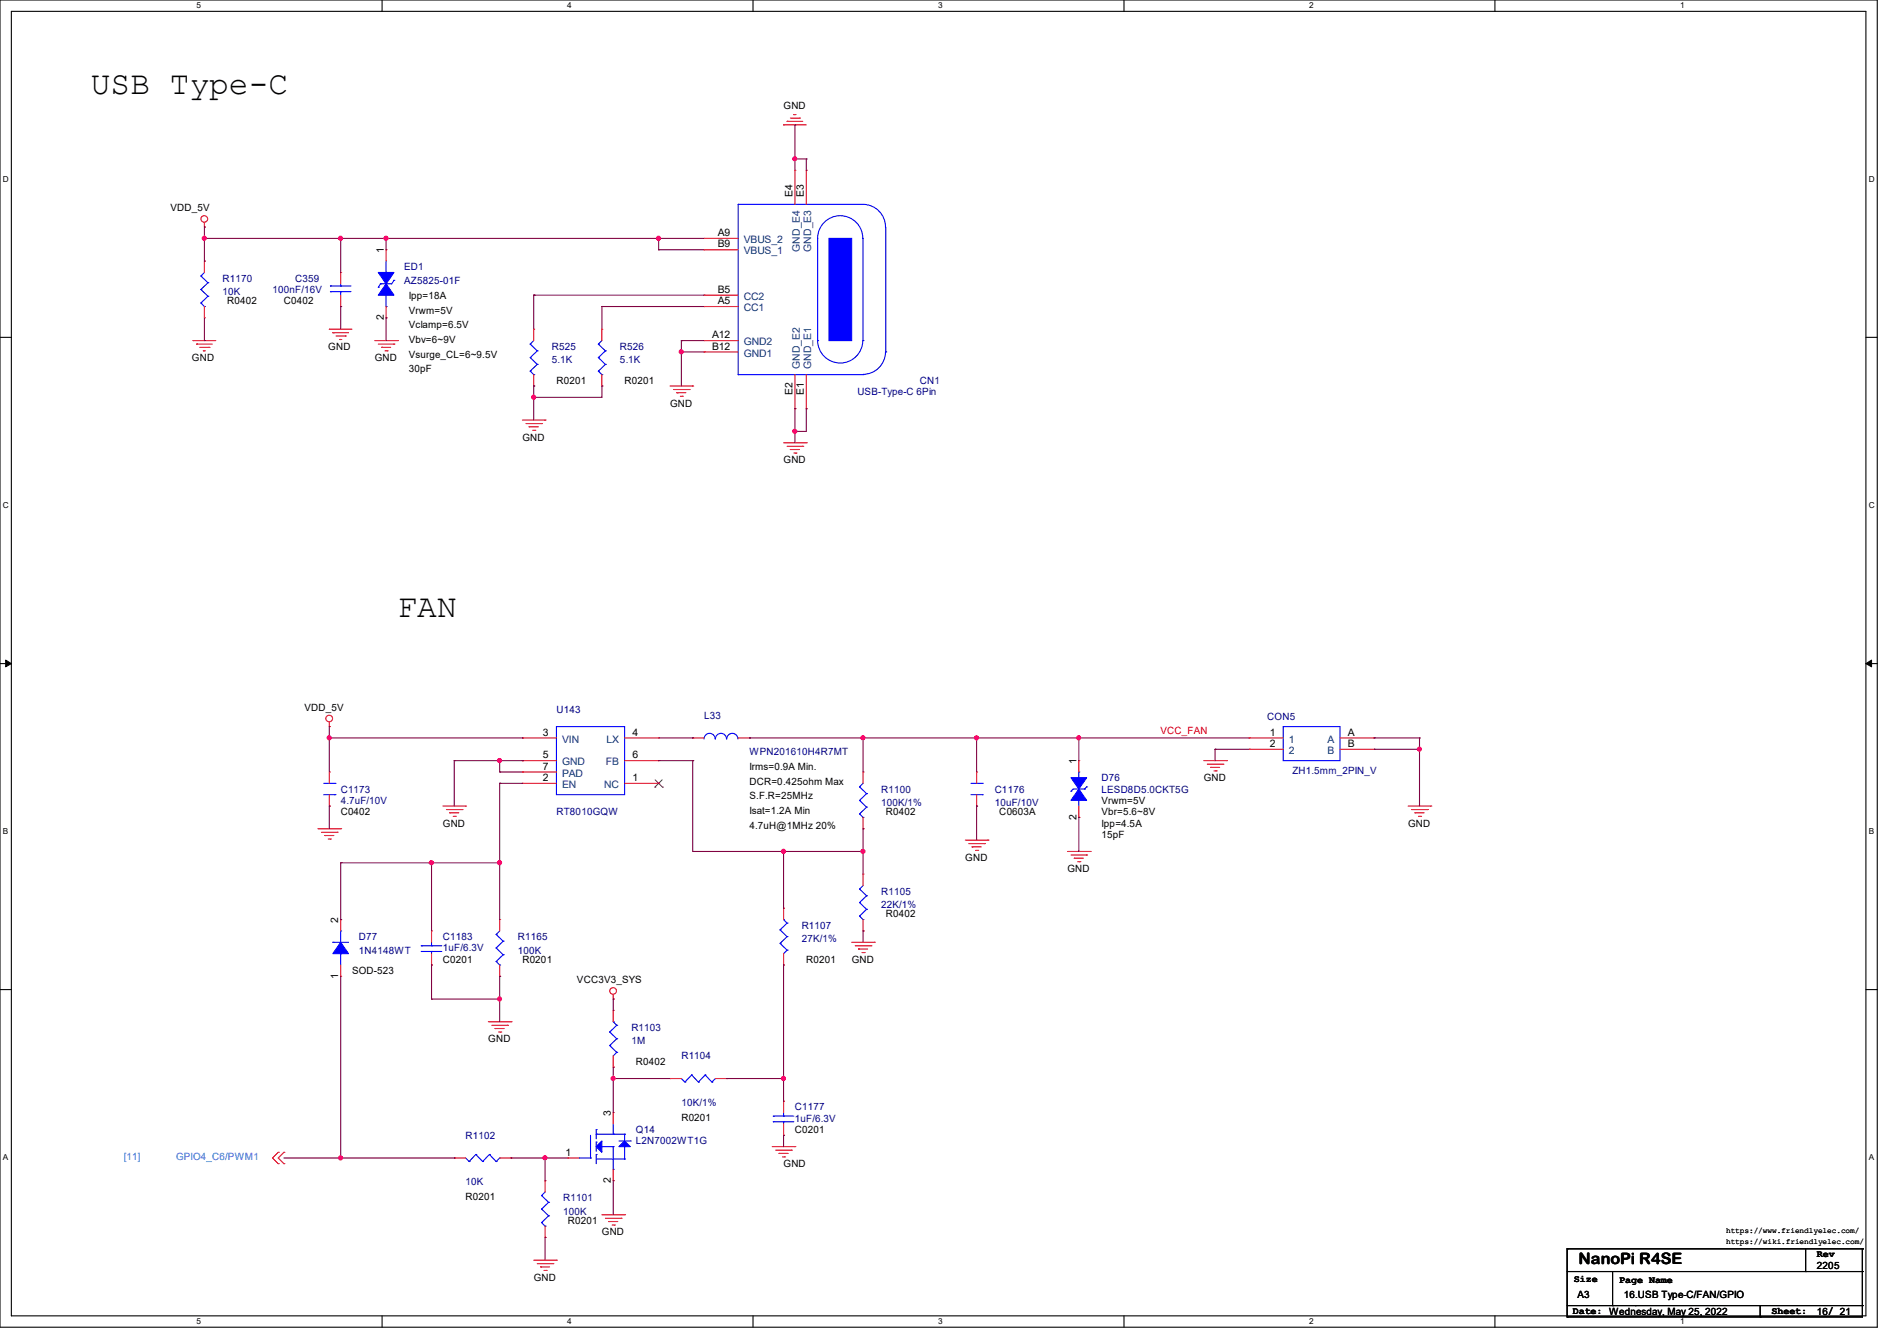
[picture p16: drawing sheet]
<svg xmlns="http://www.w3.org/2000/svg" width="297mm" height="210mm" viewBox="0 0 297 210" stroke-linecap="round" stroke-linejoin="round" font-family="sans-serif">
<defs><g id="words">
<g font-size="5.1">
<text x="14.2" y="14.8">USB Type-C</text>
<text x="62.2" y="96.6">FAN</text>
</g>
<text font-size="2.5" x="247.1" y="197.9">NanoPi R4SE</text>
<g font-size="1.6">
<text x="122.7" y="17.1">GND</text>
<text x="26.7" y="33.1">VDD_5V</text>
<text x="124.1" y="30.8" transform="rotate(-90 124.1 30.8)">E4</text>
<text x="125.9" y="30.8" transform="rotate(-90 125.9 30.8)">E3</text>
<text x="60.1" y="39.7" transform="rotate(-90 60.1 39.7)">1</text>
<text x="112.4" y="38.7">B9</text>
<text x="112.4" y="37">A9</text>
<text x="35.6" y="47.7">R0402</text>
<text x="44.4" y="47.7">C0402</text>
<text x="64" y="46.8">Ipp=18A</text>
<text x="112.4" y="47.6">A5</text>
<text x="112.4" y="45.8">B5</text>
<text x="60.1" y="50.1" transform="rotate(-90 60.1 50.1)">2</text>
<text x="64" y="49.1">Vrwm=5V</text>
<text x="64" y="51.4">Vclamp=6.5V</text>
<text x="64" y="53.7">Vbv=6~9V</text>
<text x="111.5" y="53">A12</text>
<text x="30.1" y="56.6">GND</text>
<text x="51.4" y="54.8">GND</text>
<text x="58.7" y="56.6">GND</text>
<text x="64" y="56">Vsurge_CL=6~9.5V</text>
<text x="64" y="58.3">30pF</text>
<text x="111.5" y="54.7">B12</text>
<text x="87.1" y="60.1">R0201</text>
<text x="97.8" y="60.1">R0201</text>
<text x="104.9" y="63.7">GND</text>
<text x="124.1" y="61.9" transform="rotate(-90 124.1 61.9)">E2</text>
<text x="125.9" y="61.9" transform="rotate(-90 125.9 61.9)">E1</text>
<text x="81.8" y="69">GND</text>
<text x="122.7" y="72.6">GND</text>
<text x="47.7" y="111.3">VDD_5V</text>
<text x="85" y="115.2">3</text>
<text x="85" y="118.7">5</text>
<text x="99" y="115.2">4</text>
<text x="99" y="118.7">6</text>
<text x="168.5" y="119.7" transform="rotate(-90 168.5 119.7)">1</text>
<text x="198.8" y="115.2">1</text>
<text x="198.8" y="117">2</text>
<text x="211" y="115.2">A</text>
<text x="211" y="117">B</text>
<text x="85" y="122.3">2</text>
<text x="85" y="120.5">7</text>
<text x="99" y="122.3">1</text>
<text x="117.3" y="120.6">Irms=0.9A Min.</text>
<text x="117.3" y="122.9">DCR=0.425ohm Max</text>
<text x="117.3" y="125.2">S.F.R=25MHz</text>
<text x="172.5" y="125.9">Vrwm=5V</text>
<text x="188.5" y="122.3">GND</text>
<text x="53.3" y="127.7">C0402</text>
<text x="69.3" y="129.5">GND</text>
<text x="117.3" y="127.5">Isat=1.2A Min</text>
<text x="117.3" y="129.8">4.7uH@1MHz 20%</text>
<text x="138.7" y="127.7">R0402</text>
<text x="156.5" y="127.7">C0603A</text>
<text x="168.5" y="128.4" transform="rotate(-90 168.5 128.4)">2</text>
<text x="172.5" y="127.7">Vbr=5.6~8V</text>
<text x="172.5" y="129.5">Ipp=4.5A</text>
<text x="172.5" y="131.2">15pF</text>
<text x="220.5" y="129.5">GND</text>
<text x="151.1" y="134.8">GND</text>
<text x="167.1" y="136.6">GND</text>
<text x="138.7" y="143.7">R0402</text>
<text x="53" y="144.6" transform="rotate(-90 53 144.6)">2</text>
<text x="53" y="153.2" transform="rotate(-90 53 153.2)">1</text>
<text x="55.1" y="152.6">SOD-523</text>
<text x="69.3" y="150.8">C0201</text>
<text x="81.8" y="150.8">R0201</text>
<text x="90.3" y="154">VCC3V3_SYS</text>
<text x="126.2" y="150.8">R0201</text>
<text x="133.3" y="150.8">GND</text>
<text x="76.5" y="163.2">GND</text>
<text x="99.6" y="166.8">R0402</text>
<text x="95.6" y="174.8" transform="rotate(-90 95.6 174.8)">3</text>
<text x="106.7" y="175.5">R0201</text>
<text x="124.5" y="177.5">C0201</text>
<text x="88.6" y="181">1</text>
<text x="95.6" y="185.2" transform="rotate(-90 95.6 185.2)">2</text>
<text x="122.7" y="182.8">GND</text>
<text x="72.9" y="188">R0201</text>
<text x="88.9" y="191.7">R0201</text>
<text x="94.2" y="193.5">GND</text>
<text x="284.5" y="196.9">Rev</text>
<text x="83.6" y="200.6">GND</text>
<text x="246.4" y="200.7">Size</text>
<text x="247" y="203.2">A3</text>
<text x="253.5" y="201">Page Name</text>
<text x="254.3" y="203.2">16.USB Type-C/FAN/GPIO</text>
<text x="284.5" y="198.8">2205</text>
<text x="246.3" y="205.7">Date: Wednesday, May 25, 2022</text>
<text x="277.4" y="205.7">Sheet:</text>
<text x="284.5" y="205.9">16/ 21</text>
</g>
<g font-size="1.6" fill="#003f7f">
<text x="116.5" y="39.8">VBUS_1</text>
<text x="116.5" y="38.1">VBUS_2</text>
<text x="125.2" y="39.4" transform="rotate(-90 125.2 39.4)">GND_E4</text>
<text x="127" y="39.4" transform="rotate(-90 127 39.4)">GND_E3</text>
<text x="116.5" y="46.9">CC2</text>
<text x="116.5" y="48.7">CC1</text>
<text x="116.5" y="55.8">GND1</text>
<text x="116.5" y="54.1">GND2</text>
<text x="125.2" y="57.8" transform="rotate(-90 125.2 57.8)">GND_E2</text>
<text x="127" y="57.8" transform="rotate(-90 127 57.8)">GND_E1</text>
<text x="88" y="116.3">VIN</text>
<text x="88" y="119.8">GND</text>
<text x="94.9" y="119.8">FB</text>
<text x="95" y="116.3">LX</text>
<text x="201.8" y="116.3">1</text>
<text x="201.8" y="118.1">2</text>
<text x="207.9" y="116.3">A</text>
<text x="207.9" y="118.1">B</text>
<text x="88" y="123.4">EN</text>
<text x="88" y="121.6">PAD</text>
<text x="94.6" y="123.4">NC</text>
</g>
<g font-size="1.6" fill="#00007f">
<text x="34.8" y="44.1">R1170</text>
<text x="34.8" y="46.2">10K</text>
<text x="42.7" y="45.9">100nF/16V</text>
<text x="46.2" y="44.1">C359</text>
<text x="63.3" y="42.3">ED1</text>
<text x="63.3" y="44.4">AZ5825-01F</text>
<text x="86.4" y="54.8">R525</text>
<text x="86.4" y="56.9">5.1K</text>
<text x="97.1" y="54.8">R526</text>
<text x="97.1" y="56.9">5.1K</text>
<text x="134.2" y="61.9">USB-Type-C 6Pin</text>
<text x="144" y="60.1">CN1</text>
<text x="87.1" y="111.7">U143</text>
<text x="110.2" y="112.6">L33</text>
<text x="198.4" y="112.7">CON5</text>
<text x="117.3" y="118.2">WPN201610H4R7MT</text>
<text x="53.3" y="124.1">C1173</text>
<text x="53.3" y="125.9">4.7uF/10V</text>
<text x="138" y="124.1">R1100</text>
<text x="155.7" y="124.1">C1176</text>
<text x="172.5" y="122.3">D76</text>
<text x="172.5" y="124.1">LESD8D5.0CKT5G</text>
<text x="202.4" y="121.3">ZH1.5mm_2PIN_V</text>
<text x="87.1" y="127.7">RT8010GQW</text>
<text x="138" y="126.2">100K/1%</text>
<text x="155.7" y="126.2">10uF/10V</text>
<text x="138" y="140.1">R1105</text>
<text x="138" y="142.2">22K/1%</text>
<text x="56.2" y="147.2">D77</text>
<text x="56.2" y="149.3">1N4148WT</text>
<text x="69.3" y="147.2">C1183</text>
<text x="69.3" y="149">1uF/6.3V</text>
<text x="81.1" y="147.2">R1165</text>
<text x="81.1" y="149.3">100K</text>
<text x="125.5" y="145.5">R1107</text>
<text x="125.5" y="147.6">27K/1%</text>
<text x="98.8" y="161.5">R1103</text>
<text x="98.8" y="163.6">1M</text>
<text x="106.7" y="165.9">R1104</text>
<text x="106.7" y="173.2">10K/1%</text>
<text x="124.5" y="173.9">C1177</text>
<text x="72.9" y="178.3">R1102</text>
<text x="99.6" y="177.5">Q14</text>
<text x="99.6" y="179.2">L2N7002WT1G</text>
<text x="124.5" y="175.7">1uF/6.3V</text>
<text x="72.9" y="185.6">10K</text>
<text x="88.2" y="188.1">R1101</text>
<text x="88.2" y="190.2">100K</text>
</g>
<text font-size="1.6" fill="#f00" x="181.7" y="115">VCC_FAN</text>
<g font-size="1.6" fill="#007fff">
<text x="19.4" y="181.7">[11]</text>
<text x="27.6" y="181.7">GPIO4_C6/PWM1</text>
</g>
<g font-size="1.3">
<text x="30.8" y="1.3">5</text>
<text x="88.8" y="1.3">4</text>
<text x="146.9" y="1.3">3</text>
<text x="205" y="1.3">2</text>
<text x="263.1" y="1.3">1</text>
<text x=".5" y="28.4">D</text>
<text x="292.6" y="28.4">D</text>
<text x=".5" y="79.5">C</text>
<text x="292.6" y="79.5">C</text>
<text x=".5" y="130.6">B</text>
<text x="292.6" y="130.6">B</text>
<text x=".5" y="181.7">A</text>
<text x="292.6" y="181.7">A</text>
<text x="30.8" y="207.4">5</text>
<text x="88.8" y="207.4">4</text>
<text x="146.9" y="207.4">3</text>
<text x="205" y="207.4">2</text>
<text x="263.1" y="207.4">1</text>
</g>
<g font-size="1.2">
<text x="270.3" y="194.8">https://wiki.friendlyelec.com/</text>
<text x="270.3" y="193">https://www.friendlyelec.com/</text>
</g>
</g></defs>
<path d="M0 0h293.9v207.9h-293.9zM1.8 1.8h290.3v204.3h-290.3z" fill="none" stroke="#000" stroke-width=".17"/>
<g fill="#fff">
<path d="M30.8 .2h.7v1.4h-.7z"/>
<path d="M30.8 206.2h.7v1.4h-.7z"/>
</g>
<path d="M59.8 0v1.8M59.8 206.1v1.8" fill="none" stroke="#000" stroke-width=".17"/>
<g fill="#fff">
<path d="M88.8 .2h.7v1.4h-.7z"/>
<path d="M88.8 206.2h.7v1.4h-.7z"/>
</g>
<path d="M117.9 0v1.8M117.9 206.1v1.8" fill="none" stroke="#000" stroke-width=".17"/>
<g fill="#fff">
<path d="M146.9 .2h.7v1.4h-.7z"/>
<path d="M146.9 206.2h.7v1.4h-.7z"/>
</g>
<path d="M176 0v1.8M176 206.1v1.8" fill="none" stroke="#000" stroke-width=".17"/>
<g fill="#fff">
<path d="M205 .2h.7v1.4h-.7z"/>
<path d="M205 206.2h.7v1.4h-.7z"/>
</g>
<path d="M234.1 0v1.8M234.1 206.1v1.8" fill="none" stroke="#000" stroke-width=".17"/>
<g fill="#fff">
<path d="M263.1 .2h.6v1.4h-.6z"/>
<path d="M263.1 206.2h.6v1.4h-.6z"/>
<path d="M.5 27.3h.9v1.4h-.9z"/>
<path d="M292.6 27.3h.9v1.4h-.9z"/>
<path d="M.5 78.4h.9v1.4h-.9z"/>
<path d="M292.6 78.4h.9v1.4h-.9z"/>
</g>
<path d="M0 52.8h1.8M292.1 52.8h1.8" fill="none" stroke="#000" stroke-width=".17"/>
<g fill="#fff">
<path d="M.5 129.5h.8v1.4h-.8z"/>
<path d="M292.6 129.5h.8v1.4h-.8z"/>
</g>
<path d="M0 103.9h1.8M292.1 103.9h1.8" fill="none" stroke="#000" stroke-width=".17"/>
<path d="M.9 103.4l.9 .5-.9 .5zM292.1 103.9l.9-.5v1z" fill="#000" stroke="#000" stroke-width=".16"/>
<g fill="#fff">
<path d="M.5 180.5h.8v1.4h-.8z"/>
<path d="M292.6 180.5h.8v1.4h-.8z"/>
</g>
<g fill="none" stroke="#000" stroke-width=".17">
<path d="M0 155h1.8M292.1 155h1.8M245.4 195.6h.1M245.4 199.1h46.2M245.4 195.6v10.6M245.4 195.6h46.2M252.5 199.1v5.4M282.7 199.1h.1M282.7 195.6v3.5M291.6 199.1h.1M291.6 195.6h.1M291.6 195.6v10.6h-46.2"/>
<path d="M245.4 206.2h.1M245.4 204.5h46.2M252.5 204.5h.1M256 204.5h.1M275.6 206.2h.1M275.6 204.5v1.7M291.6 204.5h.1"/>
</g>
<g fill="none" stroke="#f00" stroke-width=".17">
<path d="M122.7 19.6h.1M122.7 19.6h3.5M123.2 19h.1M123.2 19h2.5M123.7 18.5h1.5M124.3 17.9h.1M124.3 17.9h.3M125.2 18.5h.1M32 35.6h.1M32 34.8v.8M60.5 39.1h.1M60.5 39.1v1.8"/>
<path d="M110.2 39.1h.1M110.2 37.3h.1M110.2 39.1h5.4M110.2 37.3h5.4M124.5 26.7h.1M124.5 26.7v5.3M126.2 26.7h.1M126.2 26.7v5.3M30.2 53.3h.1M30.2 53.3h3.6M30.8 53.9h.1M30.8 53.9h2.4"/>
<path d="M31.3 54.4h1.4M31.8 54.9h.1M31.8 54.9h.4M32 40.9h.1M32 49.8h.1M32 40.9v1.8M32 48v1.8M32.7 54.4h.1M51.6 51.6h.1M51.6 51.6h3.5M52.1 52.1h.1M52.1 52.1h2.5"/>
<path d="M52.6 52.6h1.5M53.2 53.2h.1M53.2 53.2h.3M53.3 42.7h.1M53.3 48h.1M53.3 42.7v1.7M53.3 46.2v1.8M54.1 52.6h.1M58.7 53.3h3.5M59.2 53.9h2.5M59.7 54.4h.1M59.7 54.4h1.5"/>
<path d="M60.3 54.9h.3M60.5 49.8h.1M60.5 48v1.8M60.6 54.9h.1M61.7 53.9h.1M62.2 53.3h.1M83.6 51.6h.1M83.6 51.6v1.7M83.6 58.7v1.8M94.2 51.6h.1M94.2 51.6v1.7M94.2 58.7v1.8"/>
<path d="M110.2 55.1h.1M110.2 48h.1M110.2 53.3h.1M110.2 46.2h.1M110.2 53.3h5.4M110.2 55.1h5.4M110.2 48h5.4M110.2 46.2h5.4M124.5 58.7v5.3M126.2 58.7v5.3M81.8 65.8h3.5M82.3 66.3h2.5"/>
<path d="M82.8 66.8h.1M82.8 66.8h1.5M83.4 67.4h.3M83.6 60.5h.1M83.7 67.4h.1M84.8 66.3h.1M85.3 65.8h.1M94.2 60.5h.1M104.9 60.5h3.6M105.5 61h2.4M106 61.5h.1M106 61.5h1.4"/>
<path d="M106.5 62.1h.3M106.8 62.1h.1M107.9 61h.1M108.5 60.5h.1M122.7 69.3h3.5M123.2 69.9h2.5M123.7 70.4h.1M123.7 70.4h1.5M124.3 71h.3M124.5 64h.1M124.6 71h.1M125.7 69.9h.1"/>
<path d="M126.2 69.3h.1M126.2 64h.1M51.6 113.8h.1M51.6 113.1v.7M81.8 115.6h.1M81.8 119.1h.1M81.8 119.1h5.3M81.8 115.6h5.3M97.8 119.1h5.3M97.8 115.6h5.3M103.1 115.6h.1M103.1 119.1h.1"/>
<path d="M108.5 115.6h.1M108.5 115.6h1.7M115.6 115.6h1.7M117.3 115.6h.1M168.9 119.1h.1M168.9 119.1v1.8M188.5 119.1h3.5M189 119.7h2.5M191.5 119.7h.1M192 119.1h.1M195.6 115.6h.1M195.6 117.3h.1"/>
<path d="M195.6 115.6h5.3M195.6 117.3h5.3M209.8 115.6h5.3M209.8 117.3h5.3M215.1 115.6h.1M215.1 117.3h.1M49.8 129.8h3.5M50.3 130.3h2.5M50.8 130.9h.1M50.8 130.9h1.5M51.4 131.4h.3M51.6 126.2h.1"/>
<path d="M51.6 120.9h.1M51.6 120.9v1.8M51.6 124.5v1.7M51.7 131.4h.1M52.8 130.3h.1M53.3 129.8h.1M69.3 126.2h3.6M69.9 126.8h2.4M70.4 127.3h.1M70.4 127.3h1.4M71 127.8h.3M71.3 127.8h.1"/>
<path d="M72.3 126.8h.1M72.9 126.2h.1M81.8 122.7h.1M81.8 120.9h.1M81.8 122.7h5.3M81.8 120.9h5.3M97.8 122.7h5.3M103.1 122.7h.1M135.1 120.9h.1M135.1 129.8h.1M135.1 136.9h.1M135.1 120.9v1.8"/>
<path d="M135.1 128v1.8M135.1 136.9v1.8M151.1 131.6h3.6M151.7 132.1h2.4M152.2 132.6h.1M152.2 132.6h1.4M152.7 133.2h.4M152.9 126.2h.1M152.9 120.9h.1M152.9 120.9v1.8M152.9 124.5v1.7M153.1 133.2h.1"/>
<path d="M154.1 132.1h.1M154.7 131.6h.1M167.1 133.4h3.6M167.7 133.9h2.4M168.2 134.4h.1M168.2 134.4h1.4M168.7 135h.4M168.9 128h.1M168.9 126.2v1.8M169.1 135h.1M170.1 133.9h.1M170.7 133.4h.1"/>
<path d="M189.5 120.2h.1M189.5 120.2h1.5M190.1 120.7h.3M190.4 120.7h.1M220.5 126.2h3.5M221 126.8h2.5M221.5 127.3h.1M221.5 127.3h1.5M222.1 127.8h.3M222.4 127.8h.1M223.5 126.8h.1M224 126.2h.1"/>
<path d="M53.3 152.9h.1M53.3 144h.1M53.3 144v1.8M53.3 151.1v1.8M67.6 151.1h.1M67.6 145.8h.1M67.6 145.8v1.8M67.6 149.4v1.7M78.2 144h.1M78.2 152.9h.1M78.2 144v1.8M78.2 151.1v1.8"/>
<path d="M96 156.5h.1M96 158.2h.1M96 155.7v.8M96 158.2v1.8M122.7 151.1h.1M122.7 142.2h.1M122.7 142.2v1.8M122.7 149.4v1.7M133.4 147.6h3.5M133.9 148.1h2.5M134.4 148.6h.1M134.4 148.6h1.4"/>
<path d="M135 149.2h.3M135.1 145.8h.1M135.1 144v1.8M135.3 149.2h.1M136.4 148.1h.1M136.9 147.6h.1M76.5 160h3.5M77 160.6h2.5M77.5 161.1h.1M77.5 161.1h1.5M78.1 161.6h.3M78.4 161.6h.1"/>
<path d="M79.5 160.6h.1M80 160h.1M96 174.2h.1M96 167.1h.1M96 165.4v1.7M96 174.2v1.8M104.9 168.9h.1M104.9 168.9h1.8M112 168.9h1.8M113.8 168.9h.1M120.9 179.6h3.6M122.7 177.8h.1"/>
<path d="M122.7 172.5h.1M122.7 172.5v1.7M122.7 176v1.8M124.5 179.6h.1M43.6 182.2h.1M43.6 180.5h.1M43.6 180.5l-.9 .9 .9 .8M44.5 182.2h.1M44.5 180.5h.1M44.5 180.5l-.9 .9 .9 .8M71.1 181.4h.1M71.1 181.4h1.8"/>
<path d="M78.2 181.4h1.8M80 181.4h.1M83.6 197.4h3.5M84.1 197.9h2.5M84.6 198.4h.1M84.6 198.4h1.5M85.2 199h.3M85.3 184.9h.1M85.3 193.8h.1M85.3 184.9v1.8M85.3 192v1.8M85.5 199h.1"/>
<path d="M86.6 197.9h.1M87.1 197.4h.1M88.9 181.4h.1M88.9 181.4h1.8M94.2 190.2h3.6M94.8 190.8h2.4M95.3 191.3h.1M95.3 191.3h1.4M95.8 191.9h.4M96 184.9h.1M96 183.1v1.8M96.2 191.9h.1"/>
<path d="M97.2 190.8h.1M97.8 190.2h.1M121.5 180.1h2.4M122 180.6h.1M122 180.6h1.4M122.5 181.2h.4M122.9 181.2h.1M123.9 180.1h.1"/>
<circle cx="32" cy="34.3" r=".52"/>
<circle cx="51.6" cy="112.5" r=".52"/>
<circle cx="96" cy="155.2" r=".52"/>
</g>
<g fill="none" stroke="#00f" stroke-width=".17">
<path d="M115.6 32h.1M115.6 32h19.5a3.5 3.5 0 0 1 3.5 3.6M115.6 32v26.7M135.1 37.3v.1a3.5 3.5 0 0 0-3.5-3.6 3.5 3.5 0 0 0-3.6 3.6v15.9M135.1 37.3v16M138.7 35.6v19.5M31.5 43.2h.1M31.5 45.3h.1M31.5 47.5h.1M31.5 43.2l1.1 1.1M31.5 45.3l1.1 1.1M31.5 47.5l.5 .5"/>
<path d="M32 48h.1M32 42.7l-.5 .5M32.6 44.3h.1M32.6 46.4h.1M32.6 44.3l-1.1 1M32.6 46.4l-1.1 1.1M51.7 45.7h.1M51.7 44.8h.1M51.7 45.7h3.2M51.7 44.8h3.2M53.3 44.8h.1M53.3 45.7h.1"/>
<path d="M53.3 44.4v.4M53.3 45.7v.5M59.2 45h.1M59.6 44.4h.1M59.6 44.4l-.4 .6M60.5 42.7h.1M60.5 48h.1M60.5 40.9v1.8M60.5 46.2v1.8M61.7 43.9h.1M61.7 43.9l-.4 .5h-1.7M83 53.9h.1"/>
<path d="M83 56h.1M83 58.1h.1M83 53.9l1.1 1M83 56l1.1 1.1M83 58.1l.6 .6M83.6 58.7h.1M83.6 53.3l-.6 .6M84.1 54.9h.1M84.1 57.1h.1M84.1 54.9l-1.1 1.1M84.1 57.1l-1.1 1M93.7 53.9h.1"/>
<path d="M93.7 56h.1M93.7 58.1h.1M93.7 53.9l1.1 1M93.7 56l1.1 1.1M93.7 58.1l.5 .6M94.2 58.7h.1M94.2 53.3l-.5 .6M94.8 54.9h.1M94.8 57.1h.1M94.8 54.9l-1.1 1.1M94.8 57.1l-1.1 1M115.6 58.7h.1"/>
<path d="M115.6 58.7h19.5M128 53.3h.1M128 53.3a3.5 3.5 0 0 0 3.6 3.6 3.5 3.5 0 0 0 3.5-3.6M135.1 53.3h.1M135.1 58.7h.1M138.6 55.1a3.5 3.5 0 0 1-3.5 3.5M138.7 55.1h.1M87.1 113.8h10.7v10.7h-10.7zM110.2 115.7a.87 .87 0 0 1 .9-.8 .87 .87 0 0 1 .9 .8M112 115.7a.87 .87 0 0 1 .9-.8 .87 .87 0 0 1 .8 .8M113.8 115.7a.87 .87 0 0 1 .9-.8 .87 .87 0 0 1 .8 .8M200.9 113.8h8.9v5.3h-8.9z"/>
<path d="M50.7 124.5h1.8M50.7 122.7h1.8M52.5 124.5h.1M52.5 122.7h.1M134.6 123.2h.1M134.6 125.3h.1M134.6 127.5h.1M134.6 139.2h.1M134.6 123.2l1.1 1.1M134.6 125.3l1.1 1.1M134.6 127.5l.5 .5M134.6 139.2l1.1 1.1"/>
<path d="M135.1 128h.1M135.1 122.7l-.5 .5M135.1 138.7l-.5 .5M135.7 124.3h.1M135.7 126.4h.1M135.7 124.3l-1.1 1M135.7 126.4l-1.1 1.1M152 124.5h1.8M152 122.7h1.8M153.8 124.5h.1M153.8 122.7h.1M167.7 123.9h.1"/>
<path d="M168.9 124.6h.1M168.9 120.9h.1M168.9 120.9v1.6M168.9 124.6v1.6M169.8 123.6h.1M169.8 123.6h-1.8l-.3 .3M170.1 123.2h.1M170.1 123.2l-.3 .4M52.1 147.6h.1M52.1 147.6h2.5M53.3 149.4h.1M53.3 145.8h.1"/>
<path d="M53.3 145.8v1.8M53.3 149.4v1.7M66 148.1h.1M66 149h.1M66 148.1h3.2M66 149h3.2M67.6 149h.1M67.6 148.1h.1M67.6 147.6v.5M67.6 149v.4M77.7 146.3h.1M77.7 148.5h.1"/>
<path d="M77.7 150.6h.1M77.7 146.3l1.1 1.1M77.7 148.5l1.1 1M77.7 150.6l.5 .5M78.2 151.1h.1M78.2 145.8l-.5 .5M78.8 147.4h.1M78.8 149.5h.1M78.8 147.4l-1.1 1.1M78.8 149.5l-1.1 1.1M122.1 147.7h.1M122.1 145.6h.1"/>
<path d="M122.1 147.7l1.1 1.1M122.1 145.6l1.1 1.1M122.7 144h.1M122.7 144l.5 .6M123.2 148.8h.1M123.2 146.7h.1M123.2 144.6h.1M123.2 148.8l-.5 .6M123.2 146.7l-1.1 1M123.2 144.6l-1.1 1M134.6 141.4h.1M134.6 143.5h.1"/>
<path d="M134.6 141.4l1.1 1M134.6 143.5l.5 .5M135.1 144h.1M135.7 140.3h.1M135.7 142.4h.1M135.7 140.3l-1.1 1.1M135.7 142.4l-1.1 1.1M92.5 177.8v3.6M93.3 178.9h.1M93.3 176.9h.1M93.3 177.6h.1M93.3 176.9v1.5"/>
<path d="M93.3 178.9v1.4M93.3 177.6h4.5M94.2 179.6h1.8M95.5 163.7h.1M95.5 161.6h.1M95.5 163.7l1.1 1.1M95.5 161.6l1.1 1.1M96 177.6h.1M96 179.6h.1M96 160h.1M96 176v1.6M96 179.6v3.5"/>
<path d="M96 160l.6 .6M96.6 164.8h.1M96.6 162.7h.1M96.6 160.6h.1M96.6 164.8l-.6 .6M96.6 162.7l-1.1 1M96.6 160.6l-1.1 1M96.9 178.7h1.8M97.8 179.6h.1M97.8 177.6h.1M97.8 177.6v1.1M97.8 179.6v1.9"/>
<path d="M98.7 178.7h.1M106.7 168.9l.5 .6M107.2 169.5h.1M108.3 168.4h.1M108.3 168.4l-1.1 1.1M108.3 168.4l1 1.1M109.3 169.5h.1M110.4 168.4h.1M110.4 168.4l-1.1 1.1M110.4 168.4l1.1 1.1M111.5 169.5h.1M112 168.9h.1"/>
<path d="M112 168.9l-.5 .6M121.1 174.8h.1M121.1 175.7h.1M121.1 174.8h3.2M121.1 175.7h3.2M122.7 175.7h.1M122.7 174.8h.1M122.7 174.2v.6M122.7 175.7v.3M72.9 181.4l.5 .5M73.4 181.9h.1M74.5 180.8h.1"/>
<path d="M74.5 180.8l-1.1 1.1M74.5 180.8l1.1 1.1M75.6 181.9h.1M76.6 180.8h.1M76.6 180.8l-1 1.1M76.6 180.8l1.1 1.1M77.7 181.9h.1M78.2 181.4h.1M78.2 181.4l-.5 .5M84.8 187.2h.1M84.8 189.4h.1M84.8 191.5h.1"/>
<path d="M84.8 187.2l1.1 1.1M84.8 189.4l1.1 1M84.8 191.5l.5 .5M85.3 192h.1M85.3 186.7l-.5 .5M85.9 188.3h.1M85.9 190.4h.1M85.9 188.3l-1.1 1.1M85.9 190.4l-1.1 1.1M90.7 181.4h.1M90.7 181.4h1.8M92.5 181.4h.1"/>
<path d="M93.3 180.8h.1M93.3 180.8v1.4M93.3 181.5h4.5M96 183.1h.1M97.8 181.5h.1"/>
</g>
<g fill="#00f" stroke="#00f" stroke-width=".17">
<path d="M93.3 179.6l.9-.9v1.8z"/>
<path d="M96.9 179.6l.9-.9 .9 .9z"/>
<path d="M129.8 37.3h3.6v16h-3.6z" fill-rule="evenodd"/>
<path d="M53.3 147.6l1.3 1.8h-2.5z" fill-rule="evenodd"/>
<path d="M168.9 123.6l1.2 1.7h-2.4z" fill-rule="evenodd"/>
<path d="M167.7 121.8h2.4l-1.2 1.8z" fill-rule="evenodd"/>
<path d="M59.2 42.7h2.5l-1.2 1.7z" fill-rule="evenodd"/>
<path d="M60.5 44.4l1.2 1.8h-2.5z" fill-rule="evenodd"/>
</g>
<path d="M102.5 123.3h.1M102.6 122.1l1.1 1.2M103.7 122.1l-1.2 1.2M103.7 123.3h.1" fill="none" stroke="#7f3f00" stroke-width=".16"/>
<g fill="none" stroke="#7f003f" stroke-width=".17">
<path d="M124.5 19.6h.1M124.5 19.6v7.1M32 35.6h.1M32 37.3h78.2M32 35.6v5.3M53.3 37.3h.1M53.3 37.3v5.4M60.5 37.3h.1M60.5 37.3v1.8M103.1 37.3h.1M103.1 39.1h.1M103.1 39.1h7.1"/>
<path d="M103.1 37.3v1.8M124.5 24.9h.1M124.5 24.9h1.7M126.2 24.9h.1M126.2 24.9v1.8M32 40.9h.1M32 53.3h.1M32 49.8v3.5M53.3 48h.1M53.3 48v3.6M60.5 49.8h.1M60.5 49.8v3.5"/>
<path d="M83.6 46.2h.1M83.6 46.2h26.6M83.6 46.2v5.4M94.2 48h.1M94.2 48v3.6M94.2 48h16M106.7 53.3h.1M106.7 55.1h.1M106.7 53.3v7.2M106.7 53.3h3.5M106.7 55.1h3.5M83.6 60.5h.1"/>
<path d="M83.6 62.2h.1M83.6 60.5v5.3M94.2 60.5h.1M94.2 60.5v1.7h-10.6M124.5 64h.1M124.5 67.6h.1M124.5 64v5.3M126.2 64h.1M126.2 64v3.6h-1.7M51.6 115.6h.1M51.6 115.6h30.2M51.6 113.8v7.1"/>
<path d="M71.1 119.1h.1M71.1 119.1h10.7M71.1 119.1v7.1M78.2 119.1h.1M78.2 119.1v1.8M81.8 115.6h.1M81.8 119.1h.1M103.1 115.6h5.4M103.1 119.1h5.4M108.5 119.1h.1M108.5 115.6h.1M108.5 119.1v14.3h26.6"/>
<path d="M117.3 115.6h.1M117.3 115.6h78.3M135.1 115.6h.1M135.1 115.6v5.3M152.9 115.6h.1M152.9 115.6v5.3M168.9 115.6h.1M168.9 115.6v3.5M190.2 117.3h.1M190.2 117.3v1.8M190.2 117.3h5.4M215.1 117.3h.1"/>
<path d="M215.1 115.6h.1M215.1 115.6h7.2M215.1 117.3h7.2M222.3 117.3h.1M222.3 115.6h.1M222.3 115.6v10.6M51.6 126.2h.1M51.6 126.2v3.6M53.3 135.1h.1M53.3 135.1v8.9M53.3 135.1h24.9M67.6 135.1h.1"/>
<path d="M67.6 135.1v10.7M78.2 122.7h.1M78.2 135.1h.1M78.2 120.9h.1M78.2 122.7v21.3M78.2 122.7h3.6M78.2 120.9h3.6M122.7 133.4h.1M122.7 133.4v8.8M135.1 129.8h.1M135.1 133.4h.1M135.1 129.8v7.1"/>
<path d="M152.9 126.2h.1M152.9 126.2v5.4M168.9 128h.1M168.9 128v5.4M53.3 144h.1M53.3 152.9v28.5M67.6 151.1h.1M67.6 156.5h.1M67.6 151.1v5.4M67.6 156.5h10.6M78.2 152.9h.1M78.2 156.5h.1"/>
<path d="M78.2 152.9v7.1M96 156.5h.1M96 156.5v1.7M122.7 151.1h.1M122.7 151.1v21.4M135.1 145.8h.1M135.1 145.8v1.8M96 167.1h.1M96 168.9h.1M96 167.1v7.1M96 168.9h8.9M113.8 168.9h.1"/>
<path d="M113.8 168.9h8.9M122.7 168.9h.1M122.7 177.8h.1M122.7 177.8v1.8M44.5 181.4h26.6M53.3 181.4h.1M71.1 181.4h.1M80 181.4h.1M80 181.4h8.9M85.3 181.4h.1M85.3 193.8h.1M85.3 181.4v3.5"/>
<path d="M85.3 193.8v3.6M96 184.9h.1M96 184.9v5.3"/>
</g>
<g fill="#f0f" stroke="#f0f" stroke-width=".17">
<circle cx="106.7" cy="55.1" r=".32"/>
<circle cx="103.1" cy="37.3" r=".32"/>
<circle cx="60.4" cy="37.3" r=".32"/>
<circle cx="32" cy="37.3" r=".32"/>
<circle cx="53.3" cy="37.3" r=".32"/>
<circle cx="83.5" cy="62.2" r=".32"/>
<circle cx="124.4" cy="67.5" r=".32"/>
<circle cx="124.4" cy="24.9" r=".32"/>
<circle cx="168.9" cy="115.5" r=".32"/>
<circle cx="51.5" cy="115.5" r=".32"/>
<circle cx="135.1" cy="133.3" r=".32"/>
<circle cx="152.9" cy="115.5" r=".32"/>
<circle cx="135.1" cy="115.5" r=".32"/>
<circle cx="122.7" cy="168.9" r=".32"/>
<circle cx="78.2" cy="135.1" r=".32"/>
<circle cx="67.5" cy="135.1" r=".32"/>
<circle cx="122.7" cy="133.3" r=".32"/>
<circle cx="85.3" cy="181.3" r=".32"/>
<circle cx="96" cy="168.9" r=".32"/>
<circle cx="222.2" cy="117.3" r=".32"/>
<circle cx="53.3" cy="181.3" r=".32"/>
<circle cx="78.2" cy="156.4" r=".32"/>
<circle cx="78.2" cy="119.1" r=".32"/>
</g>
<use href="#words"/>
</svg>
